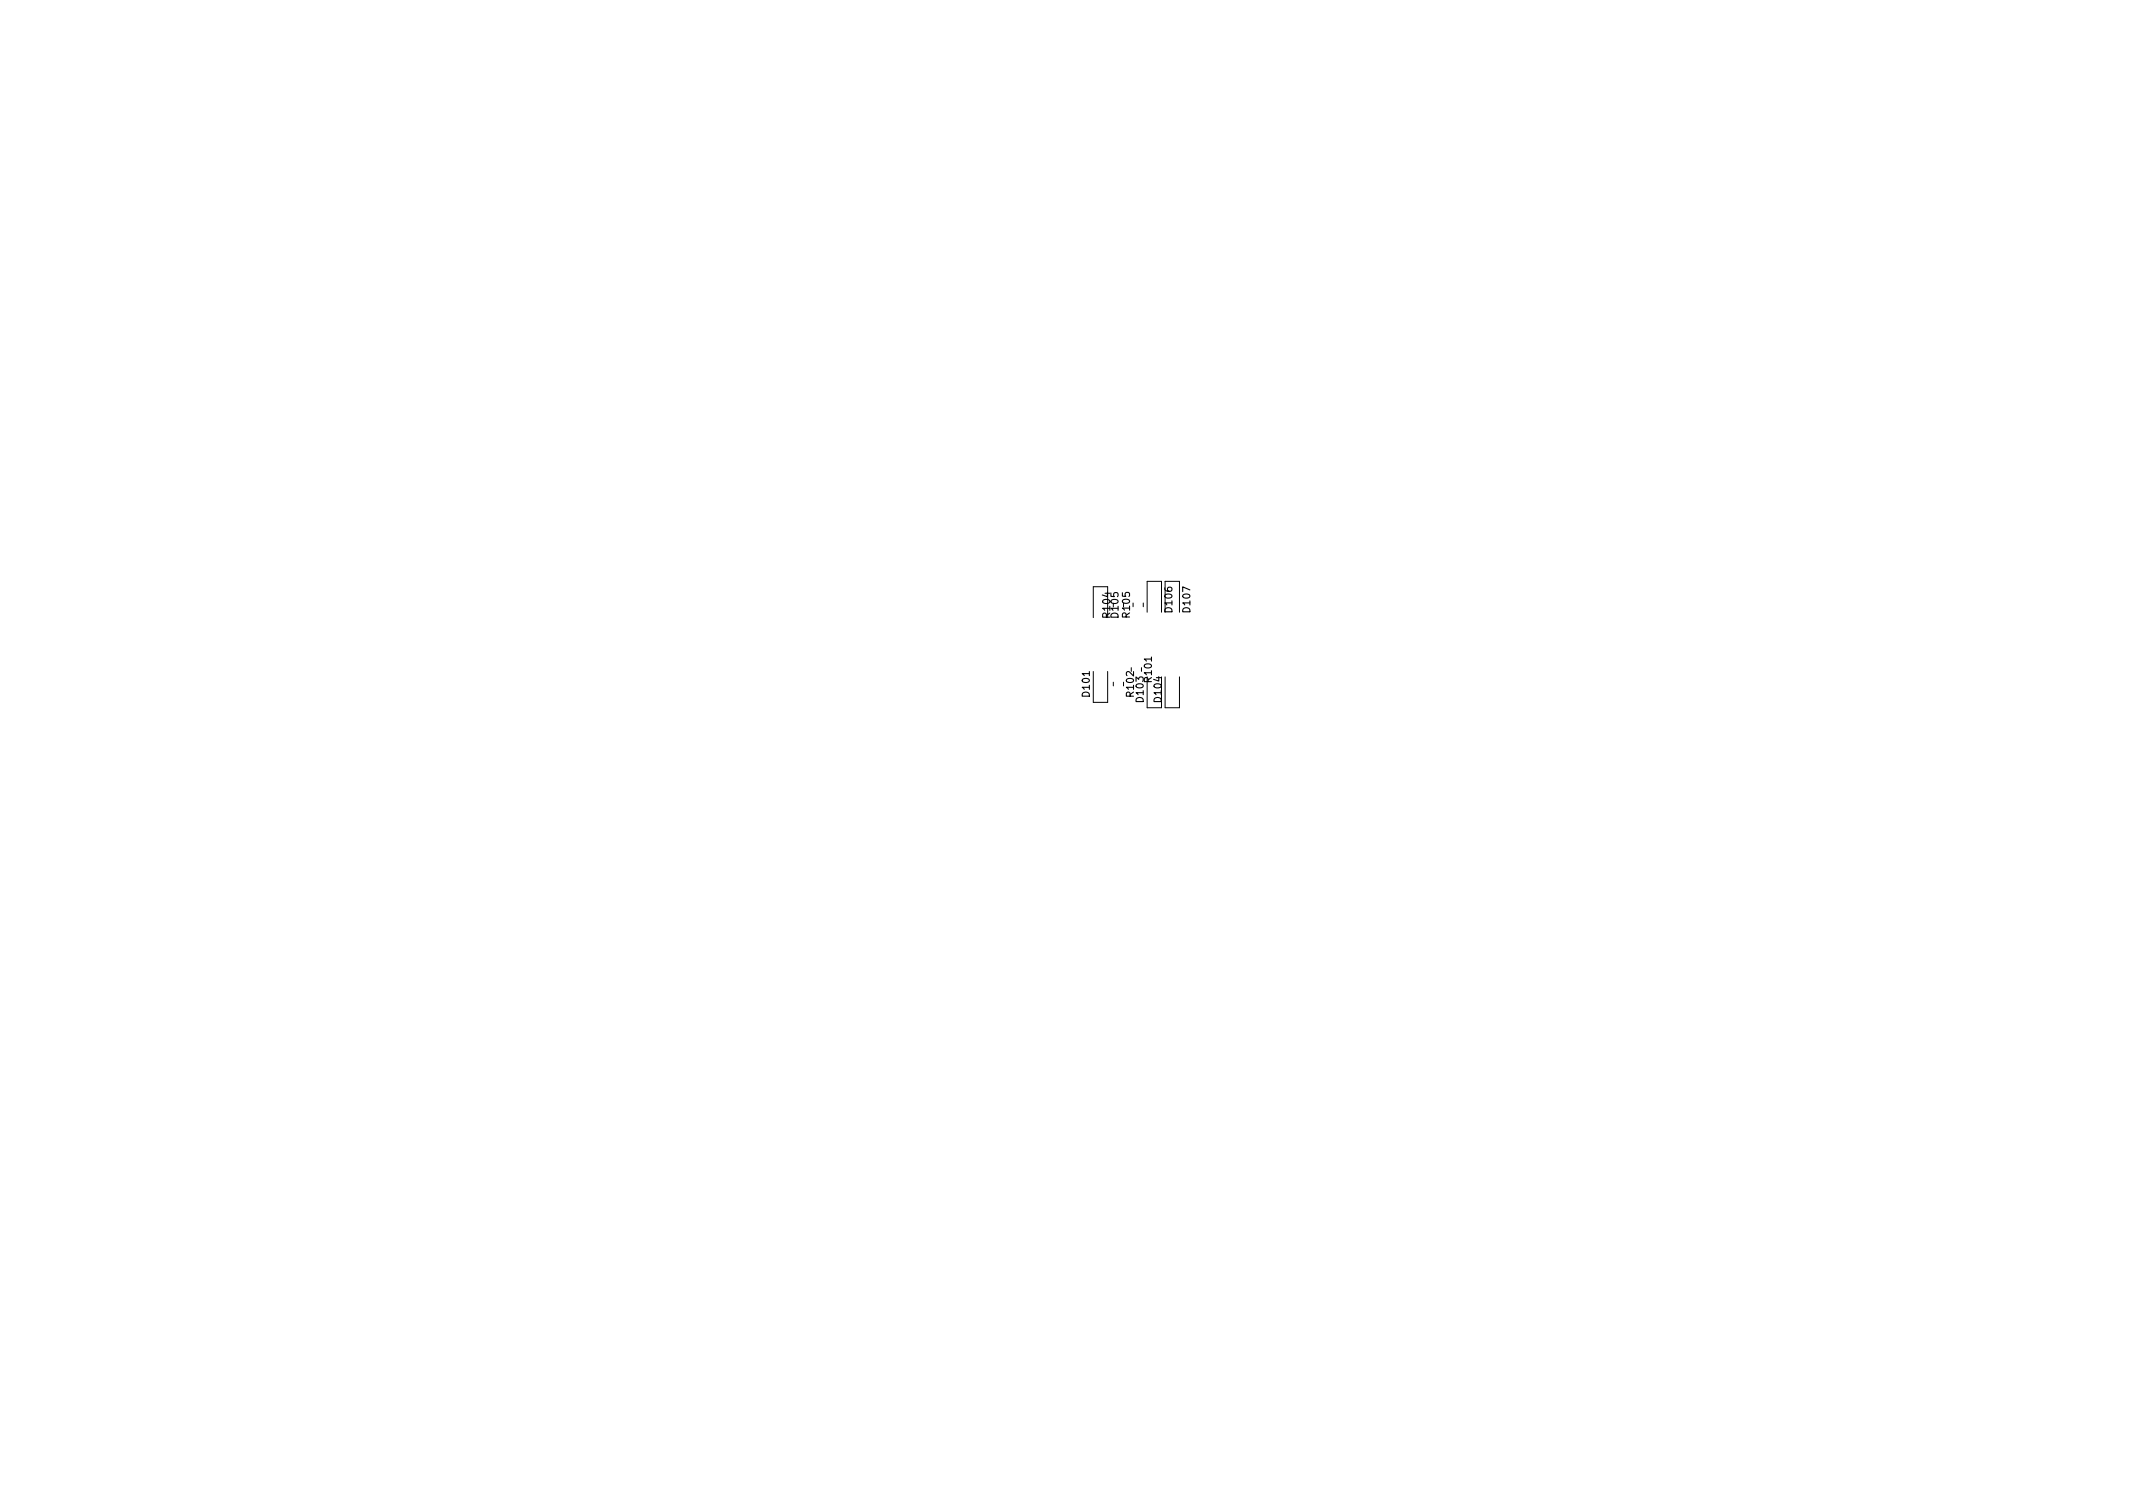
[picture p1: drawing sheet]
<svg xmlns="http://www.w3.org/2000/svg" width="297mm" height="210mm" viewBox="0 0 297 210" stroke-linecap="round" stroke-linejoin="round" font-family="sans-serif">
<defs><g id="words">
<g font-size="1.4">
<text x="154.6" y="85.9" transform="rotate(-90 154.6 85.9)">R104</text>
<text x="155.8" y="85.9" transform="rotate(-90 155.8 85.9)">D105</text>
<text x="157.3" y="85.9" transform="rotate(-90 157.3 85.9)">R105</text>
<text x="163.3" y="85.2" transform="rotate(-90 163.3 85.2)">D106</text>
<text x="165.7" y="85.2" transform="rotate(-90 165.7 85.2)">D107</text>
<text x="160.4" y="94.9" transform="rotate(-90 160.4 94.9)">R101</text>
<text x="151.8" y="96.9" transform="rotate(-90 151.8 96.9)">D101</text>
<text x="157.9" y="96.9" transform="rotate(-90 157.9 96.9)">R102</text>
<text x="159.3" y="97.7" transform="rotate(-90 159.3 97.7)">D103</text>
<text x="161.7" y="97.7" transform="rotate(-90 161.7 97.7)">D104</text>
</g>
</g></defs>
<path d="M152.2 86v-4.3h2v4.3M152.2 93.5v4.3h2v-4.3M155 95v.5M157.5 93v.5M159.2 84v.5M159.7 85.2v-4.3h2v4.3M159.7 94.2v4.3h2v-4.3M162.3 85.2v-4.3h2v4.3M162.3 94.2v4.3h2v-4.3" fill="none" stroke="#000" stroke-width=".14"/>
<use href="#words"/>
</svg>
